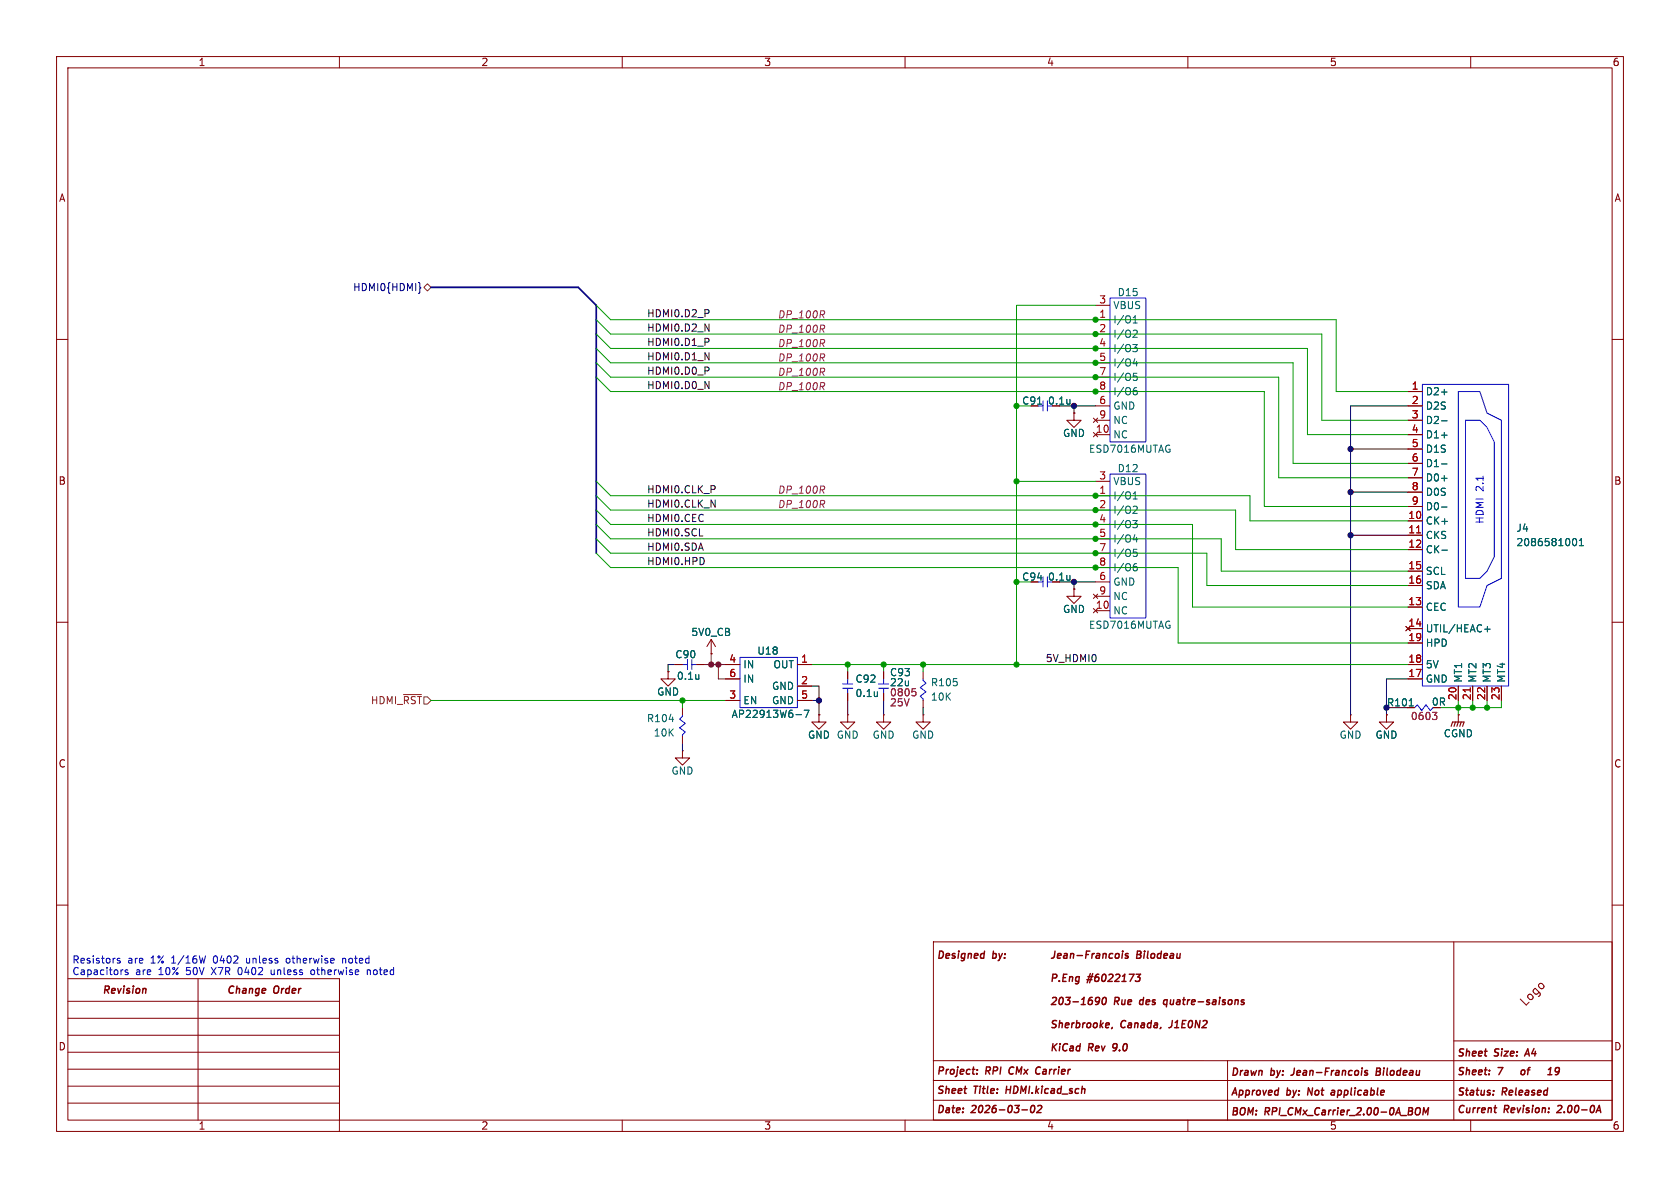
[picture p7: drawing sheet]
<svg xmlns="http://www.w3.org/2000/svg" width="297mm" height="210mm" viewBox="0 0 297 210" stroke-linecap="round" stroke-linejoin="round" font-family="sans-serif">
<defs><g id="words">
<text font-size="2.1" fill="#840000" x="269.7" y="178.2" transform="rotate(-45 269.7 178.2)">Logo</text>
<g font-size="1.8" fill="#840000">
<text x="35" y="11.9">1</text>
<text x="85" y="11.9">2</text>
<text x="135" y="11.9">3</text>
<text x="185" y="11.9">4</text>
<text x="235" y="11.9">5</text>
<text x="285" y="11.9">6</text>
<text x="10.3" y="35.9">A</text>
<text x="285.3" y="35.9">A</text>
<text x="180.6" y="71.7">C91</text>
<text x="185.2" y="71.7">0.1u</text>
<text x="10.3" y="85.9">B</text>
<text x="285.3" y="85.9">B</text>
<text x="180.6" y="102.8">C94</text>
<text x="185.2" y="102.8">0.1u</text>
<text x="253" y="124.9">0R</text>
<text x="10.3" y="135.9">C</text>
<text x="285.3" y="135.9">C</text>
<text x="18" y="176">Revision</text>
<text x="40" y="176">Change</text>
<text x="48.4" y="176">Order</text>
<text x="175.5" y="178">by: Jean-Francois</text>
<text x="206.2" y="178">P.Eng</text>
<text x="10.3" y="185.9">D</text>
<text x="285.3" y="185.9">D</text>
<text x="165.5" y="190.3">Project:</text>
<text x="174.3" y="190.3">RPI</text>
<text x="178.9" y="190.3">CMx</text>
<text x="184.1" y="190.3">Carrier</text>
<text x="217.5" y="190.5">Drawn</text>
<text x="224.7" y="190.5">by:</text>
<text x="228.9" y="190.5">Jean-Francois</text>
<text x="244.3" y="190.5">Bilodeau</text>
<text x="257.5" y="187.1">Sheet</text>
<text x="257.5" y="190.4">Sheet:</text>
<text x="264.2" y="187.1">Size:</text>
<text x="264.8" y="190.4">7</text>
<text x="270.3" y="187.1">A4</text>
<text x="270.5" y="190.4">of</text>
<text x="165.5" y="197.1">Date:</text>
<text x="165.5" y="193.7">Sheet</text>
<text x="171.8" y="197.1">2026-03-02</text>
<text x="172.2" y="193.7">Title:</text>
<text x="178.4" y="193.7">HDMI.kicad_sch</text>
<text x="217.5" y="197.5">BOM:</text>
<text x="217.5" y="194">Approved</text>
<text x="223.6" y="197.5">RPI_CMx_Carrier_2.00-0A_BOM</text>
<text x="227.5" y="194">by:</text>
<text x="231.7" y="194">Not</text>
<text x="236.4" y="194">applicable</text>
<text x="257.5" y="197.1">Current</text>
<text x="257.5" y="194">Status:</text>
<text x="265.6" y="194">Released</text>
<text x="265.9" y="197.1">Revision:</text>
<text x="275.9" y="197.1">2.00-0A</text>
<text x="35" y="199.9">1</text>
<text x="85" y="199.9">2</text>
<text x="135" y="199.9">3</text>
<text x="185" y="199.9">4</text>
<text x="235" y="199.9">5</text>
<text x="285" y="199.9">6</text>
</g>
<text font-size="1.8" fill="#000084" x="62.3" y="51.7">HDMI0{HDMI}</text>
<g font-size="1.8" fill="#a90000">
<text x="194.2" y="53.7">3</text>
<text x="194.2" y="56.3">1</text>
<text x="194.2" y="58.8">2</text>
<text x="194.2" y="61.3">4</text>
<text x="194.2" y="63.9">5</text>
<text x="194.2" y="66.4">7</text>
<text x="194.2" y="69">8</text>
<text x="194.2" y="71.5">6</text>
<text x="249.5" y="69">1</text>
<text x="249.5" y="71.5">2</text>
<text x="193.6" y="76.6">10</text>
<text x="194.2" y="74">9</text>
<text x="249.5" y="74">3</text>
<text x="249.5" y="76.6">4</text>
<text x="249.5" y="79.1">5</text>
<text x="249.5" y="81.7">6</text>
<text x="194.2" y="84.8">3</text>
<text x="194.2" y="87.4">1</text>
<text x="194.2" y="89.9">2</text>
<text x="249.5" y="84.2">7</text>
<text x="249.5" y="86.7">8</text>
<text x="249.5" y="89.3">9</text>
<text x="194.2" y="92.5">4</text>
<text x="194.2" y="95">5</text>
<text x="248.9" y="91.8">10</text>
<text x="248.9" y="94.4">11</text>
<text x="194.2" y="97.5">7</text>
<text x="194.2" y="100.1">8</text>
<text x="248.9" y="96.9">12</text>
<text x="248.9" y="100.7">15</text>
<text x="193.6" y="107.7">10</text>
<text x="194.2" y="102.6">6</text>
<text x="194.2" y="105.2">9</text>
<text x="248.9" y="103.3">16</text>
<text x="248.9" y="107.1">13</text>
<text x="248.9" y="110.9">14</text>
<text x="248.9" y="113.4">19</text>
<text x="128.8" y="117.2">4</text>
<text x="128.8" y="119.8">6</text>
<text x="141.5" y="117.2">1</text>
<text x="248.9" y="117.2">18</text>
<text x="248.9" y="119.8">17</text>
<text x="128.8" y="123.6">3</text>
<text x="141.5" y="121">2</text>
<text x="141.5" y="123.6">5</text>
<text x="257.6" y="123.9" transform="rotate(-90 257.6 123.9)">20</text>
<text x="260.1" y="123.9" transform="rotate(-90 260.1 123.9)">21</text>
<text x="262.6" y="123.9" transform="rotate(-90 262.6 123.9)">22</text>
<text x="265.2" y="123.9" transform="rotate(-90 265.2 123.9)">23</text>
</g>
<g font-size="1.8" fill="#006464">
<text x="197.5" y="52.6">D15</text>
<text x="196.7" y="54.8">VBUS</text>
<text x="196.7" y="57.4">I/O1</text>
<text x="196.7" y="59.9">I/O2</text>
<text x="196.7" y="62.5">I/O3</text>
<text x="196.7" y="65">I/O4</text>
<text x="196.7" y="67.5">I/O5</text>
<text x="196.7" y="70.1">I/O6</text>
<text x="252" y="70.1">D2+</text>
<text x="187.8" y="77.4">GND</text>
<text x="196.7" y="72.6">GND</text>
<text x="196.7" y="75.2">NC</text>
<text x="196.7" y="77.7">NC</text>
<text x="252" y="72.6">D2S</text>
<text x="252" y="75.2">D2-</text>
<text x="252" y="77.7">D1+</text>
<text x="192.4" y="80.2">ESD7016MUTAG</text>
<text x="197.5" y="83.7">D12</text>
<text x="252" y="80.2">D1S</text>
<text x="252" y="82.8">D1-</text>
<text x="196.7" y="86">VBUS</text>
<text x="196.7" y="88.5">I/O1</text>
<text x="252" y="85.3">D0+</text>
<text x="252" y="87.9">D0S</text>
<text x="196.7" y="91">I/O2</text>
<text x="196.7" y="93.6">I/O3</text>
<text x="252" y="90.4">D0-</text>
<text x="252" y="92.9">CK+</text>
<text x="252" y="95.5">CKS</text>
<text x="268" y="94.2">J4</text>
<text x="196.7" y="96.1">I/O4</text>
<text x="196.7" y="98.7">I/O5</text>
<text x="196.7" y="101.2">I/O6</text>
<text x="252" y="98">CK-</text>
<text x="252" y="101.8">SCL</text>
<text x="268" y="96.7">2086581001</text>
<text x="196.7" y="103.7">GND</text>
<text x="196.7" y="106.3">NC</text>
<text x="252" y="104.4">SDA</text>
<text x="122.1" y="112.6">5V0_CB</text>
<text x="187.8" y="108.6">GND</text>
<text x="192.4" y="111.4">ESD7016MUTAG</text>
<text x="196.7" y="108.8">NC</text>
<text x="252" y="108.2">CEC</text>
<text x="252" y="112">UTIL/HEAC+</text>
<text x="119.3" y="116.6">C90</text>
<text x="131.3" y="118.3">IN</text>
<text x="133.8" y="115.9">U18</text>
<text x="136.6" y="118.3">OUT</text>
<text x="157.2" y="119.7">C93</text>
<text x="252" y="114.5">HPD</text>
<text x="252" y="118.3">5V</text>
<text x="116.1" y="123.2">GND</text>
<text x="119.6" y="120.4">0.1u</text>
<text x="131.3" y="120.9">IN</text>
<text x="131.3" y="124.7">EN</text>
<text x="136.4" y="122.1">GND</text>
<text x="136.4" y="124.7">GND</text>
<text x="151.1" y="120.9">C92</text>
<text x="151.1" y="123.4">0.1u</text>
<text x="164.5" y="121.5">R105</text>
<text x="164.5" y="124.1">10K</text>
<text x="252" y="120.9">GND</text>
<text x="258.7" y="120.8" transform="rotate(-90 258.7 120.8)">MT1</text>
<text x="261.2" y="120.8" transform="rotate(-90 261.2 120.8)">MT2</text>
<text x="263.8" y="120.8" transform="rotate(-90 263.8 120.8)">MT3</text>
<text x="266.3" y="120.8" transform="rotate(-90 266.3 120.8)">MT4</text>
<text x="114.3" y="127.9">R104</text>
<text x="115.5" y="130.4">10K</text>
<text x="129.2" y="127.1">AP22913W6-7</text>
<text x="142.7" y="130.8">GND GND</text>
<text x="142.7" y="130.8">GND</text>
<text x="154.2" y="130.8">GND</text>
<text x="161.2" y="130.8">GND</text>
<text x="236.7" y="130.8">GND</text>
<text x="243.1" y="130.8">GND</text>
<text x="255.1" y="130.5">CGND</text>
<text x="118.6" y="137.1">GND</text>
</g>
<g font-size="1.8" fill="#0f0f0f">
<text x="114.3" y="56.2">HDMI0.D2_P</text>
<text x="114.3" y="58.7">HDMI0.D2_N</text>
<text x="114.3" y="63.8">HDMI0.D1_N</text>
<text x="114.3" y="61.2">HDMI0.D1_P</text>
<text x="114.3" y="68.9">HDMI0.D0_N</text>
<text x="114.3" y="66.3">HDMI0.D0_P</text>
<text x="114.3" y="89.8">HDMI0.CLK_N</text>
<text x="114.3" y="87.3">HDMI0.CLK_P</text>
<text x="114.3" y="92.4">HDMI0.CEC</text>
<text x="114.3" y="94.9">HDMI0.SCL</text>
<text x="114.3" y="100">HDMI0.HPD</text>
<text x="114.3" y="97.4">HDMI0.SDA</text>
<text x="184.8" y="117.1">5V_HDMI0</text>
</g>
<g font-size="1.8" fill="#840084">
<text x="137.4" y="56.5">DP_100R</text>
<text x="137.4" y="59">DP_100R</text>
<text x="137.4" y="64.1">DP_100R</text>
<text x="137.4" y="61.6">DP_100R</text>
<text x="137.4" y="69.2">DP_100R</text>
<text x="137.4" y="66.6">DP_100R</text>
<text x="137.4" y="87.5">DP_100R</text>
<text x="137.4" y="90">DP_100R</text>
<text x="157.2" y="121.5">22u</text>
<text x="157.2" y="123.3">0805</text>
<text x="157.2" y="125.1">25V</text>
<text x="249.3" y="127.5">0603</text>
</g>
<g font-size="1.8" fill="#00f">
<text x="262.5" y="86.9" transform="rotate(-90 262.5 86.9)">2.1</text>
<text x="262.5" y="92.7" transform="rotate(-90 262.5 92.7)">HDMI</text>
</g>
<text font-size="1.8" fill="#725600" x="65.5" y="124.7">HDMI_~{RST}</text>
<text font-size="1.8" x="245.1" y="125.1">R101</text>
<g font-size="1.8" fill="#0000c2">
<text x="12.7" y="170.5">Resistors</text>
<text x="12.7" y="172.6">Capacitors</text>
<text x="22.6" y="170.5">are</text>
<text x="24" y="172.6">are</text>
<text x="26.8" y="170.5">1%</text>
<text x="28.2" y="172.6">10%</text>
<text x="30.6" y="170.5">1/16W</text>
<text x="33.2" y="172.6">50V</text>
<text x="37.9" y="172.6">X7R</text>
<text x="38.2" y="170.5">0402</text>
<text x="42.7" y="172.6">0402</text>
<text x="44.2" y="170.5">unless</text>
<text x="48.8" y="172.6">unless</text>
<text x="51.5" y="170.5">otherwise</text>
<text x="56" y="172.6">otherwise</text>
<text x="61.6" y="170.5">noted</text>
<text x="66.2" y="172.6">noted</text>
</g>
</g></defs>
<g fill="none" stroke="#840000" stroke-width=".18">
<path d="M10 10h277v190h-277zM12 12h273v186h-273zM60 10v2M110 10v2M160 10v2M210 10v2M260 10v2M193.7 54h2.5M193.7 56.5h2.5M193.7 59.1h2.5M10 60h2M189.9 73v1.3h1.2l-1.2 1.3-1.3-1.3h1.3"/>
<path d="M189.9 73h.1M193.3 73.9l.8 .8M193.7 61.6h2.5M193.7 64.1h2.5M193.7 66.7h2.5M193.7 69.2h2.5M193.7 71.8h2.5M193.7 74.3h2.5M193.7 76.8h2.5M194.1 73.9l-.8 .8M248.9 69.2h2.6M248.9 71.8h2.6"/>
<path d="M248.9 74.3h2.6M248.9 76.8h2.6M248.9 79.4h2.6M285 60h2M193.7 85.1h2.5M193.7 87.6h2.5M193.7 90.2h2.5M193.7 92.7h2.5M193.7 95.3h2.5M193.7 97.8h2.5M248.9 81.9h2.6M248.9 84.5h2.6"/>
<path d="M248.9 87h2.6M248.9 89.5h2.6M248.9 92.1h2.6M248.9 94.6h2.6M248.9 97.2h2.6M10 110h2M118.1 118.7v1.3h1.3l-1.3 1.3-1.3-1.3h1.3M118.1 118.7h.1M119.4 117.5h1.2M123.2 117.5h1.3M125.7 115.6h.1M125.7 113l-.7 1.3"/>
<path d="M125.7 113l.8 1.3M125.7 113v2.6M128.3 117.5h2.5M141 117.5h2.5M149.9 118.7v1.3M156.2 118.7v1.3M163.2 118.7v1.3M189.9 104.1v1.3h1.2l-1.2 1.3-1.3-1.3h1.3M189.9 104.1h.1M193.3 105l.8 .8M193.7 100.3h2.5M193.7 102.9h2.5"/>
<path d="M193.7 105.4h2.5M193.7 108h2.5M194.1 105l-.8 .8M248.5 110.7l.8 .8M248.9 117.5h2.6M248.9 101h2.6M248.9 103.5h2.6M248.9 107.3h2.6M248.9 111.1h2.6M248.9 113.7h2.6M249.3 110.7l-.8 .8M285 110h2"/>
<path d="M120.6 132.7v1.3h1.3l-1.3 1.3-1.2-1.3h1.2M120.6 132.7h.1M120.6 125.1v1.3M120.6 130.2v1.2M128.3 120h2.5M128.3 123.8h2.5M141 123.8h2.5M141 121.3h2.5M144.8 126.4v1.2h1.2l-1.2 1.3-1.3-1.3h1.3M144.8 126.4h.1M149.9 126.4v1.2h1.2l-1.2 1.3-1.3-1.3h1.3M149.9 126.4h.1"/>
<path d="M149.9 122.6v1.2M156.2 126.4v1.2h1.3l-1.3 1.3-1.3-1.3h1.3M156.2 126.4h.1M156.2 122.6v1.2M163.2 126.4v1.2h1.3l-1.3 1.3-1.3-1.3h1.3M163.2 126.4h.1M163.2 123.8v1.3M238.8 126.4v1.2h1.2l-1.2 1.3-1.3-1.3h1.3M238.8 126.4h.1M245.1 126.4v1.2h1.3l-1.3 1.3-1.3-1.3h1.3M245.1 126.4h.1M248.8 125.1h1.3"/>
<path d="M248.9 120h2.6M257.8 126.4h.1M257.8 121.3v2.5M257.8 126.4v1.2M260.3 121.3v2.5M262.9 121.3v2.5M265.4 121.3v2.5M10 160h2M12 173h48v27M12 177h48M35 173v25M165 166.5h120v31.5h-120z"/>
<path d="M257 166.5v31.5M285 160h2M12 180h48M12 183h48M12 186h48M12 189h48M12 192h48M12 195h48M110 198v2M160 198v2M165 194.5h120M165 191h120"/>
<path d="M165 187.5h120M210 198v2M217 187.5v10.5M257 184h28M260 198v2"/>
</g>
<g fill="none" stroke="#840000" stroke-width=".25">
<path d="M166.1 168.1a.63 .63 0 0 1 .7 .5 .63 .63 0 0 1-.3 .7l-.5 .1zM167.2 169l.7-.1-.1-.3h-.3l-.2 .1v.6h.4M168.9 168.6h-.3l-.3 .2 .5 .2v.3h-.5M169.5 168.6l-.1 .8M169.5 168.1v.2M170.6 168.6h-.5l-.2 .6 .2 .2 .4-.1M170.6 168.6l-.1 1-.3 .2h-.3M171.2 168.7l.2-.1h.3v.8M171.2 168.6l-.1 .8M172.3 169l.6-.1-.1-.3h-.3l-.2 .1v.6h.5M174 168.6h-.5l-.2 .6 .2 .2 .4-.1M174.1 168.1l-.2 1.3"/>
<path d="M175.6 168.6h.5v.6l-.3 .2-.3-.1M175.6 168.1l-.1 1.3M176.6 168.6l.2 .8M176.8 169.4l-.4 .4M177.2 168.6l-.4 .8M177.6 169.3v.1M177.7 168.6v.1M186.1 172.9l.6-.1 .1-.2v-.3l-.2-.1h-.4l-.2 1.3M186.5 168.1l-.2 1.1-.4 .2M187 169l.6-.1-.1-.3h-.3l-.2 .1v.6h.5M187.3 173.4v.1M188 172.8h.4"/>
<path d="M188.1 168.6h.5v.8M188.6 172.2h-.6l-.1 1.3h.6M188.7 168.9h-.5l-.2 .2 .2 .3 .4-.1M189.1 172.8l.2-.2 .3 .1v.8M189.1 172.6l-.1 .9M189.3 168.7l.2-.1h.3l-.1 .8M189.3 168.6l-.1 .8M190.4 168.9h1M190.8 172.7h-.5l-.2 .5 .2 .3 .4-.1M190.8 172.6l-.1 1.1-.3 .2h-.3M191.1 177.6h.8M191.2 176.7l.5-.4-.2 1.3"/>
<path d="M192 168.7h.4M192.1 173.2h.9M192.3 172.6h.9M192.7 168.1h-.6l-.2 1.3M192.8 172.1l-.6 1.6M193.1 176.3l-.4 .1a.88 .88 0 0 0-.1 1.2l.4-.1 .1-.5-.2-.2h-.2l-.3 .2M193.1 168.6l-.1 .8M193.2 172.1l-.6 1.6M193.5 168.6l-.4 .2M193.9 168.6h.5l-.1 .8M194.3 172.2l-.4 .1a.88 .88 0 0 0-.2 1.2l.5-.1 .1-.5-.2-.2h-.3l-.2 .2M194.4 176.9l-.3 .2h-.2l-.3-.2 .1-.3 .3-.3h.2l.2 .3a.96 .96 0 0 1-.5 1h-.2"/>
<path d="M194.4 168.9h-.4l-.2 .2 .1 .3 .4-.1M195 172.3l.3-.1a.75 .75 0 0 1-.3 1.3l-.2-.1v-.4zM195 176.4l.3-.1a.75 .75 0 0 1-.2 1.3l-.2-.1-.1-.4zM195 168.7l.2-.1h.3v.8M195 168.6l-.1 .8M196.1 172.3l.5-.1 .1 .1v.3l-.9 .9h.8M196.7 168.6h-.4l-.2 .6 .2 .2 .3-.1M197.1 177l.6-.1 .1-.2v-.3l-.2-.1h-.4l-.2 1.3M197.3 172.3l.5-.1 .1 .1 .1 .3-.9 .9h.7M197.3 168.7l.2-.1 .3 .1v.5l-.1 .1-.3 .1-.2-.1zM197.4 177l.3 .6M198.3 173.5h.8"/>
<path d="M198.4 176.7l-.1 .8 .3 .1 .2-.1M198.4 168.6l-.1 .8M198.4 172.6l.5-.4-.2 1.3M198.5 168.1v.2M198.9 176.7l-.1 .9M199.4 177.2l.6-.2v-.2l-.4-.1-.2 .2v.6h.5M199.5 168.6h-.3l-.3 .2 .5 .2v.3h-.5M199.6 172.2h.9l-.7 1.3M200.8 172.2h.8l-.5 .5 .4 .1-.1 .6-.2 .1-.5-.1M201 168.7h.4M201.1 168.1h.4l.2 .3-.3 .3 .3 .2v.3l-.3 .2h-.5zM202.1 176.8h-.5l-.2 .5 .3 .3 .3-.1"/>
<path d="M202.2 176.3l-.2 1.3M202.3 168.6l-.1 .8M202.4 168.1l-.1 .2M202.6 177.2l.6-.2v-.2l-.4-.1-.2 .2v.6h.5M203 168.1l-.2 1.1 .2 .2M203.6 168.7l.2-.1 .3 .1v.5l-.1 .1-.3 .1-.2-.1zM204.2 176.8l-.3-.1-.2 .3 .5 .2-.1 .3h-.4M205.3 168.6h-.5l-.2 .6 .2 .2 .4-.1M205.3 168.1l-.1 1.3M205.8 169l.6-.1v-.3h-.4l-.2 .1v.6h.5M207 168.6h.4v.8M207.5 168.9h-.5l-.2 .2 .2 .3 .4-.1"/>
<path d="M208.1 168.6v.7l.3 .1 .2-.1M208.7 168.6l-.2 .8M211.8 177.1h1M213.8 176.8l-.2-.1-.3 .3 .5 .2v.3h-.5M214.5 176.8h.4v.8M215 177l-.5 .1-.2 .2 .2 .3 .4-.1M215.6 176.7l-.1 .9M215.7 176.3l-.1 .1M216.6 176.8l-.3-.1-.2 .3 .5 .2-.1 .3h-.4M217.2 176.9l.2-.2 .4 .2v.4l-.2 .2-.3 .1-.1-.1zM218.4 176.9l.2-.2 .3 .1-.1 .8M218.4 176.7l-.1 .9"/>
<path d="M220 176.8l-.3-.1-.2 .3 .4 .2v.3h-.5M172.7 189.8v.1M172.8 189.1v.1M178 192l-.2 1.3M178.6 188.8l-.2 .5 .2 .5M180.7 196.2h.9M182.4 195.5l.3-.1a.75 .75 0 0 1-.3 1.3l-.2-.1v-.4zM183.3 189.8h.5M183.5 195.5l.5-.1 .1 .1 .1 .3-.9 .9h.7M183.7 188.6l-.3 .1M186.2 184.5l-.2 1.3M186.3 185l.4 .8"/>
<path d="M186.8 180.5l-.5-.1-.2 .1v.4l.5 .2 .1 .3-.3 .3-.5-.1M186.9 184.5l-.8 .7M187.3 180.9l.2-.1 .3 .1-.1 .8M187.4 180.4l-.2 1.3M187.4 184.9l-.1 .9M187.4 184.5v.1M188.3 181.2l.7-.1-.1-.2-.3-.1-.2 .2v.6h.4M188.7 184.6a.61 .61 0 0 0-.8 .4 .61 .61 0 0 0 .5 .8l.2-.2M189.2 185h.5v.8M189.5 180.8l-.1 .9M189.7 185.2l-.4 .1-.2 .2 .2 .3 .4-.1M189.9 180.8l-.4 .3"/>
<path d="M190.3 180.9h.5l.1 .5-.3 .3-.4-.1M190.4 180.4l-.2 1.3M190.9 185h-.5l-.1 .5 .2 .3 .3-.1M191 184.5l-.2 1.3M191.5 180.8l-.1 .9M191.8 180.8l-.3 .3M192.3 180.9l.1-.1 .4 .1v.5l-.1 .2-.4 .1-.1-.2zM192.5 185.2l.6-.1 .1-.2v-.3l-.2-.1h-.4l-.2 1.3M192.8 185.2l.3 .6M193.4 180.9l.2-.1 .3 .1v.5l-.1 .2-.3 .1-.2-.2zM193.7 185.3l.6-.1v-.2l-.4-.1-.2 .2v.6h.5M194.6 180.4l-.1 1.3"/>
<path d="M194.6 181.2l.3 .5M194.7 184.9l.2 .9 .5-.9M195 180.8l-.5 .5M195.5 181.2l.6-.1v-.2l-.4-.1-.2 .2v.6h.5M196.6 181.6l-.1 .2M197.5 185l-.3 .3h-.3l-.2-.3 .1-.3 .2-.2h.3l.2 .2a.96 .96 0 0 1-.5 1.1h-.2M197.9 185.6v.2M198.7 184.6l.3-.1a.75 .75 0 0 1-.2 1.3l-.2-.2-.1-.3zM199 180.5a.61 .61 0 0 0-.8 .4 .61 .61 0 0 0 .4 .8l.3-.2M199.5 180.9h.5v.8M200 181.1l-.4 .1-.2 .2 .1 .3 .5-.1M200.7 180.9l.2-.1 .2 .1v.8"/>
<path d="M200.7 180.8l-.1 .9M201.8 180.9h.5v.8M202.3 181.1l-.4 .1-.2 .2 .1 .3 .5-.1M203.5 180.9h-.5l-.2 .5 .2 .3 .4-.1M203.6 180.4l-.2 1.3M204.1 180.9h.5v.8M204.6 181.1l-.4 .1-.2 .2 .1 .3 .5-.1M205.2 181.6l-.1 .2M207.3 180.4l-.2 1.1-.5 .2M207.6 181.7h.8M207.8 180.8l.4-.4-.2 1.3M209 181h.4"/>
<path d="M209.7 180.4h-.6l-.2 1.3h.6M210.3 180.5l.3-.1a.75 .75 0 0 1-.3 1.3l-.2-.2v-.3zM212.2 180.4l-.2 1.3-.6-1.3-.1 1.3M212.7 180.5l.5-.1 .1 .1 .1 .3-.9 .9h.8M228.5 190l-.3 .1M231.3 192.3l-.1 1.3M235.3 193.5h.6M235.4 192.8h.5M235.9 193l-.5 .2M241.4 189.7h.3l.1 .2-.2 .2h-.3M241.5 189.2l.3 .1M243.3 189.4h.5"/>
<path d="M243.8 189.4l.1 .1M243.8 188.8h-.4l-.1 1.3 .6-.1M243.9 189.4h-.1M251.5 197.1l.2-1.3 .3 .9 .5-.9-.1 1.3M269 189.3l.2-.2 .3 .2v.4l-.1 .2-.3 .1-.2-.1zM270 189.1h.5M270.1 185.4l-.6 1.3M273.6 190h.8M273.7 189.1l.4-.4-.1 1.3M275.7 189.3l-.3 .2h-.3l-.2-.2 .1-.3 .2-.3h.3l.2 .3a.96 .96 0 0 1-.5 1h-.2M276 196l-.8 .7h.8M282.3 196.3h.6"/>
<path d="M282.7 195.4l.3 1.3"/>
</g>
<g fill="none" stroke="#00f" stroke-width=".18">
<path d="M196.2 52.7h6.4v25.4h-6.4zM183.5 71.8h.9M184.4 70.9v1.7M185.2 70.9v1.7M251.5 67.9h15.2v53.4h-15.2zM257.8 69.2h3.8l1.3 3.8 2.5 1.3v27.9l-2.5 1.3-1.3 3.8h-3.8zM259.1 74.3h2.5l1.3 1.3 1.3 2.5v20.3l-1.3 2.6-1.3 1.2h-2.5zM196.2 83.8h6.4v25.4h-6.4zM120.6 117.5h.9M121.5 116.6v1.8M122.3 117.5h.9M122.3 116.6v1.8"/>
<path d="M130.8 116.2h10.2v8.9h-10.2zM184.4 102v1.8M185.2 102v1.8M120.6 126.4v.2l-.5 .5 1.1 .8-1.1 .8 1.1 .7-.6 .5v.3M149 121.7h1.7M149 120.9h1.7M149.9 120v.9M149.9 121.7v.9M155.3 121.7h1.8M155.3 120.9h1.8M156.2 120v.9M156.2 121.7v.9"/>
<path d="M163.2 120v.3l.5 .5-1 .7 1 .8-1 .8 .5 .5v.2M250.1 125.1l.5-.5 .7 1 .8-1 .8 1 .5-.5"/>
</g>
<g fill="none" stroke="#006464" stroke-width=".18">
<path d="M200.3 56.2l.4-.4v1.3M200.3 57.1h.8M200.5 58.4h.4l.2 .3-.8 .9h.8M183.4 71.4h.8M189.1 70.6v.8M189.1 71.3v.1M200.3 60.9h.8l-.5 .5 .4 .1 .1 .4-.3 .3h-.3M200.4 66h.6M200.5 66.5h.3l.3 .2-.2 .5-.4 .1M200.6 69h.2l.3 .3-.1 .4-.4 .1M200.6 63.4l-.3 .9h.8M200.9 63.9v.8"/>
<path d="M200.9 68.5l-.3 .1M254.9 69.3h.9M254.9 74.4h.9M254.9 76.9h.9M200.3 92h.8l-.5 .5 .4 .1 .1 .4-.3 .3h-.3M200.3 88.2h.8M200.3 87.3l.4-.4v1.3M200.4 97.1h.6M200.5 89.5h.4l.2 .3-.8 .9h.8M200.5 97.6h.3l.3 .2-.2 .5-.4 .1M200.6 94.5l-.3 .9h.8M200.9 95v.8"/>
<path d="M200.9 99.6l-.3 .1M254.9 82h.9M254.9 84.6h.9M254.9 89.6h.9M254.9 97.3h1M278.1 95.4l.2-.2a.68 .68 0 0 1 .4 .6 .68 .68 0 0 1-.4 .7l-.2-.3M279.2 96.5h.7M279.2 95.6l.4-.4v1.3M123.5 119.2v.9M123.5 120h.1M189.1 101.7v.9M189.1 102.4v.1"/>
<path d="M200.6 100.1h.2l.3 .3-.1 .4-.4 .1M262.5 111.2h.9M263 110.7v1M118.3 127.2h.8M140.7 126.3h1M142.2 125.5h.8l-.5 1.3M155.1 122.3v.8M155.1 123v.1M249.1 124.8h.8"/>
</g>
<path d="M145.8 55.1v.3M145.8 57.6v.3M145.8 62.7v.3M145.8 67.8v.3M145.8 65.2v.3M145.8 60.1v.3M145.8 88.6v.3M145.8 86v.3M161.3 121.7h.6M161.7 122.2l.2 .3v.3l-.2 .2M253.2 125.9h.8l-.4 .5M253.8 126.4l.2 .3v.3l-.2 .2" fill="none" stroke="#840084" stroke-width=".18"/>
<path d="M256.5 128.4l.3-.8h2l-.2 .8M257.3 127.6l-.3 .8M257.8 127.6l-.2 .8M258.3 127.6l-.2 .8" fill="none" stroke="#840000" stroke-width=".2"/>
<path d="M250.4 94.2h.8M259.9 121.6v.7" fill="none" stroke="#a90000" stroke-width=".18"/>
<path d="M74.9 50.8l.7-.6 .6 .6-.6 .6zM71.3 122.8h3.2" fill="none" stroke="#725600" stroke-width=".18"/>
<path d="M74 49.9l.2 .2v.6l.2 .2-.2 .2v.6l-.2 .2" fill="none" stroke="#000084" stroke-width=".18"/>
<path d="M124.6 57.3l.7 1.2v-1.2M125.2 54.8l.1 .2-.1 .3M125.2 59.9l.1 .2-.1 .3M124.6 62.4l.7 1.2v-1.2M124.6 67.4l.7 1.3v-1.3M125.2 65l.1 .1-.1 .4" fill="none" stroke="#0f0f0f" stroke-width=".18"/>
<path d="M76.2 50.8h26l3.2 3.2v43.8" fill="none" stroke="#000084" stroke-width=".3"/>
<g fill="none" stroke="#000" stroke-width=".18">
<path d="M187.3 71.8h6.4M189.9 71.8v1.2M238.8 79.4h10.1M248.9 71.8h-10.1v54.6M238.8 94.6h10.1M238.8 87h10.1M119.4 117.5h-1.3v1.2M187.3 102.9h6.4M189.9 102.9v1.2M120.6 131.4v1.3M143.5 123.8h1.3M143.5 121.3h1.3v5.1"/>
<path d="M149.9 123.8v2.6M156.2 123.8v2.6M163.2 125.1v1.3M245.1 125.1h3.7M248.9 120h-3.8v6.4"/>
</g>
<g fill="none" stroke="#009600" stroke-width=".18">
<path d="M105.4 56.5l2.5 2.6h125.8v15.2h15.2M105.4 59.1l2.5 2.5h123.2v15.2h17.8M105.4 54l2.5 2.5h128.3v12.7h12.7M193.7 54h-14v63.5M105.4 66.7l2.5 2.5h115.6v20.3h25.4M105.4 61.6l2.5 2.5h120.7v17.8h20.3M105.4 64.1l2.5 2.6h118.2v17.8h22.8M179.7 71.8h2.5M105.4 85.1l2.5 2.5h113.1v4.5h27.9M105.4 95.3l2.5 2.5h105.5v5.7h35.5M105.4 87.6l2.5 2.6h110.5v7h30.5M105.4 97.8l2.5 2.5h100.4v13.4h40.6"/>
<path d="M105.4 90.2l2.5 2.5h102.9v14.6h38.1M105.4 92.7l2.5 2.6h108v5.7h33M179.7 85.1h14M143.5 117.5h105.4M149.9 117.5v1.2M156.2 117.5v1.2M163.2 117.5v1.2M179.7 102.9h2.5M76.2 123.8h52.1M120.6 123.8v1.3M257.8 123.8v2.6M260.3 123.8v1.3"/>
<path d="M262.9 123.8v1.3M265.4 123.8v1.3h-10.8"/>
</g>
<path d="M124.5 117.5h3.8M125.7 115.6v1.9M127 117.5v2.5h1.3" fill="none" stroke="#484800" stroke-width=".18"/>
<g fill="none" stroke="#0000c2" stroke-width=".18">
<path d="M21.2 169.5l-.3-.1-.2 .2 .1 .2 .4 .1v.3h-.5M21.6 171.4h.2M22.6 171.5l-.3-.1-.2 .2 .1 .2 .4 .1v.3h-.5M36.3 169l-.3 1.2M42.2 171.1l-.1 .7 .2 .4M43.6 169.4v.7l.2 .1M47.9 171.4v.7l.4 .2M51 169.4l-.3 .1-.1 .1 .1 .5 .3 .1M55.5 171.5l-.3-.1-.2 .3v.5l.2 .1 .3-.1M60.6 169.5l.3-.1 .2 .2M60.6 169.4v.8M64.9 171.6l.2-.2 .3 .1 .1 .8"/>
<path d="M64.9 171.4v.9"/>
</g>
<g fill="#009600" stroke="#009600" stroke-width=".18">
<circle cx="156.2" cy="117.5" r=".46"/>
<circle cx="149.9" cy="117.5" r=".46"/>
<circle cx="120.6" cy="123.8" r=".46"/>
<circle cx="179.7" cy="102.9" r=".46"/>
<circle cx="179.7" cy="71.8" r=".46"/>
<circle cx="193.7" cy="64.1" r=".46"/>
<circle cx="193.7" cy="56.5" r=".46"/>
<circle cx="193.7" cy="61.6" r=".46"/>
<circle cx="193.7" cy="66.7" r=".46"/>
<circle cx="193.7" cy="59.1" r=".46"/>
<circle cx="193.7" cy="69.2" r=".46"/>
<circle cx="179.7" cy="117.5" r=".46"/>
<circle cx="163.2" cy="117.5" r=".46"/>
<circle cx="193.7" cy="87.6" r=".46"/>
<circle cx="193.7" cy="92.7" r=".46"/>
<circle cx="179.7" cy="85.1" r=".46"/>
<circle cx="193.7" cy="100.3" r=".46"/>
<circle cx="260.3" cy="125.1" r=".46"/>
<circle cx="262.9" cy="125.1" r=".46"/>
<circle cx="257.8" cy="125.1" r=".46"/>
<circle cx="193.7" cy="95.3" r=".46"/>
<circle cx="193.7" cy="97.8" r=".46"/>
<circle cx="193.7" cy="90.2" r=".46"/>
</g>
<g fill="#000" stroke="#000" stroke-width=".18">
<circle cx="189.9" cy="71.8" r=".46"/>
<circle cx="238.8" cy="79.4" r=".46"/>
<circle cx="238.8" cy="94.6" r=".46"/>
<circle cx="238.8" cy="87" r=".46"/>
<circle cx="189.9" cy="102.9" r=".46"/>
<circle cx="144.8" cy="123.8" r=".46"/>
</g>
<g fill="#484800" stroke="#484800" stroke-width=".18">
<circle cx="127" cy="117.5" r=".46"/>
<circle cx="125.7" cy="117.5" r=".46"/>
</g>
<use href="#words"/>
</svg>
